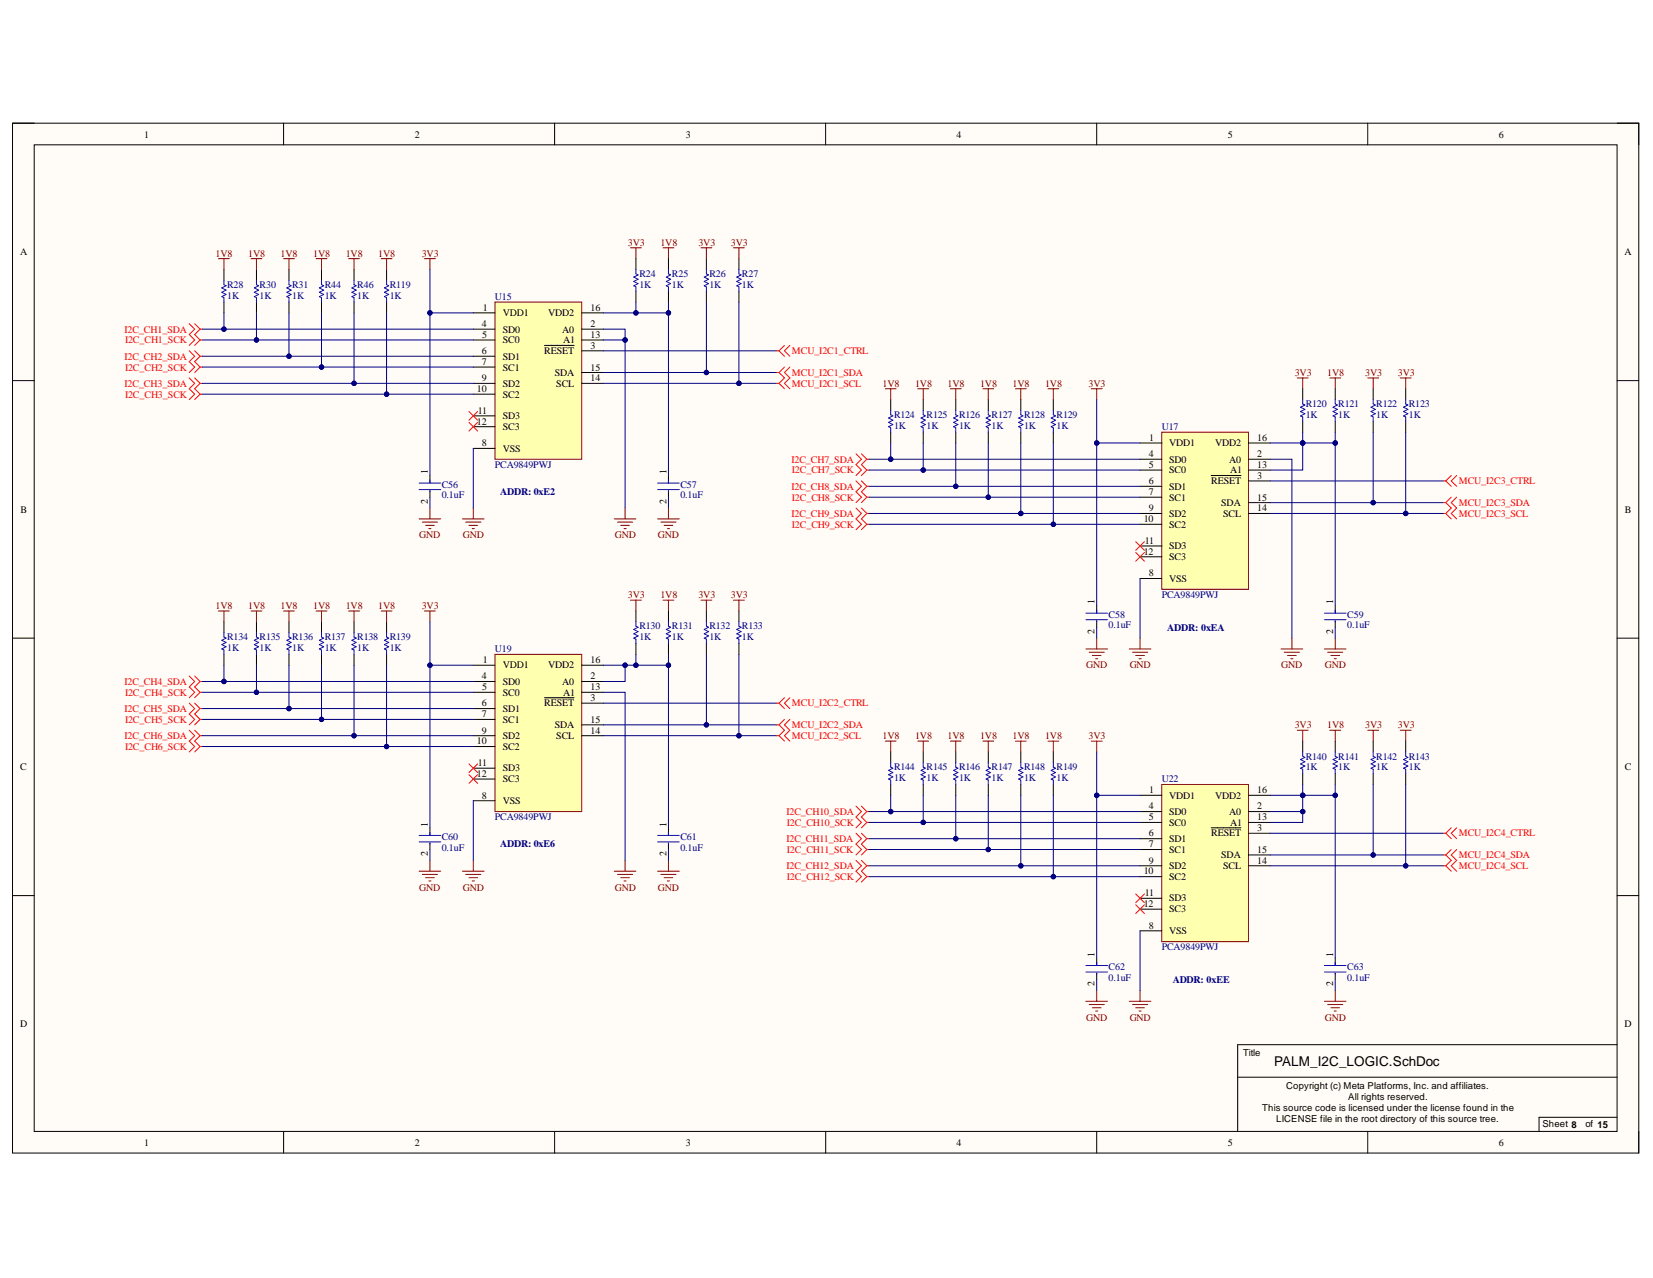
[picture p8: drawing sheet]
<svg xmlns="http://www.w3.org/2000/svg" width="279mm" height="216mm" viewBox="0 0 279 216" stroke-linecap="round" stroke-linejoin="round" font-family="sans-serif">
<defs><g id="words">
<text font-size="2.3" x="215.4" y="180">PALM_I2C_LOGIC.SchDoc</text>
<g font-size="1.7">
<text x="24.4" y="23.2">1</text>
<text x="70.1" y="23.2">2</text>
<text x="115.9" y="23.2">3</text>
<text x="161.7" y="23.2">4</text>
<text x="207.5" y="23.2">5</text>
<text x="253.4" y="23.2">6</text>
<text x="3.4" y="43.1">A</text>
<text x="274.6" y="43.1">A</text>
<text x="81.6" y="52.5">1</text>
<text x="85" y="53.4">VDD1</text>
<text x="92.7" y="53.4">VDD2</text>
<text x="99.8" y="52.5">16</text>
<text x="81.4" y="55.3">4</text>
<text x="81.4" y="59.8">6</text>
<text x="81.5" y="57.1">5</text>
<text x="85" y="56.2">SD0</text>
<text x="85" y="58">SC0</text>
<text x="92" y="59.8">RESET</text>
<text x="95" y="56.2">A0</text>
<text x="95.2" y="58">A1</text>
<text x="99.8" y="55.3">2</text>
<text x="99.8" y="58.9">3</text>
<text x="99.8" y="57.1">13</text>
<text x="81.4" y="61.7">7</text>
<text x="81.4" y="64.4">9</text>
<text x="85" y="60.8">SD1</text>
<text x="85" y="62.6">SC1</text>
<text x="85" y="65.3">SD2</text>
<text x="93.8" y="63.5">SDA</text>
<text x="94" y="65.3">SCL</text>
<text x="99.8" y="62.6">15</text>
<text x="99.8" y="64.4">14</text>
<text x="80.6" y="71.7">12</text>
<text x="80.6" y="66.2">10</text>
<text x="80.8" y="69.9">11</text>
<text x="85" y="70.8">SD3</text>
<text x="85" y="67.2">SC2</text>
<text x="81.4" y="75.4">8</text>
<text x="85" y="76.3">VSS</text>
<text x="85" y="72.7">SC3</text>
<text x="194.2" y="77.2">4</text>
<text x="194.2" y="74.4">1</text>
<text x="197.6" y="75.4">VDD1</text>
<text x="205.4" y="75.4">VDD2</text>
<text x="212.5" y="77.2">2</text>
<text x="212.5" y="74.4">16</text>
<text x="72.3" y="80.1" transform="rotate(-90 72.3 80.1)">1</text>
<text x="112.6" y="80.1" transform="rotate(-90 112.6 80.1)">1</text>
<text x="194.2" y="79.1">5</text>
<text x="194.2" y="81.8">6</text>
<text x="194.2" y="83.7">7</text>
<text x="197.6" y="78.2">SD0</text>
<text x="197.6" y="79.9">SC0</text>
<text x="197.6" y="82.7">SD1</text>
<text x="204.7" y="81.8">RESET</text>
<text x="207.8" y="78.2">A0</text>
<text x="207.9" y="79.9">A1</text>
<text x="212.5" y="80.9">3</text>
<text x="212.5" y="79.1">13</text>
<text x="3.5" y="86.6">B</text>
<text x="72.3" y="85.1" transform="rotate(-90 72.3 85.1)">2</text>
<text x="112.6" y="85.1" transform="rotate(-90 112.6 85.1)">2</text>
<text x="193.3" y="88.2">10</text>
<text x="194.2" y="86.4">9</text>
<text x="197.6" y="84.6">SC1</text>
<text x="197.6" y="89.2">SC2</text>
<text x="197.6" y="87.3">SD2</text>
<text x="206.4" y="85.4">SDA</text>
<text x="206.8" y="87.3">SCL</text>
<text x="212.5" y="84.6">15</text>
<text x="212.5" y="86.4">14</text>
<text x="274.7" y="86.6">B</text>
<text x="193.3" y="93.7">12</text>
<text x="193.5" y="91.9">11</text>
<text x="197.6" y="94.6">SC3</text>
<text x="197.6" y="92.8">SD3</text>
<text x="194.2" y="97.3">8</text>
<text x="197.6" y="98.3">VSS</text>
<text x="185" y="107.1" transform="rotate(-90 185 107.1)">2</text>
<text x="185" y="102.1" transform="rotate(-90 185 102.1)">1</text>
<text x="225.4" y="107.1" transform="rotate(-90 225.4 107.1)">2</text>
<text x="225.4" y="102.1" transform="rotate(-90 225.4 102.1)">1</text>
<text x="81.6" y="112.1">1</text>
<text x="85" y="112.9">VDD1</text>
<text x="92.7" y="112.9">VDD2</text>
<text x="99.8" y="112.1">16</text>
<text x="81.4" y="114.8">4</text>
<text x="81.4" y="119.3">6</text>
<text x="81.5" y="116.6">5</text>
<text x="85" y="115.7">SD0</text>
<text x="85" y="117.5">SC0</text>
<text x="92" y="119.3">RESET</text>
<text x="95" y="115.7">A0</text>
<text x="95.2" y="117.5">A1</text>
<text x="99.8" y="114.8">2</text>
<text x="99.8" y="118.4">3</text>
<text x="99.8" y="116.6">13</text>
<text x="80.6" y="125.7">10</text>
<text x="81.4" y="121.2">7</text>
<text x="81.4" y="124">9</text>
<text x="85" y="120.3">SD1</text>
<text x="85" y="122.1">SC1</text>
<text x="85" y="124.8">SD2</text>
<text x="93.8" y="123">SDA</text>
<text x="94" y="124.8">SCL</text>
<text x="99.8" y="122.1">15</text>
<text x="99.8" y="124">14</text>
<text x="3.4" y="130.1">C</text>
<text x="80.6" y="131.2">12</text>
<text x="80.8" y="129.5">11</text>
<text x="85" y="130.3">SD3</text>
<text x="85" y="126.7">SC2</text>
<text x="274.7" y="130.1">C</text>
<text x="81.4" y="135">8</text>
<text x="85" y="135.8">VSS</text>
<text x="85" y="132.2">SC3</text>
<text x="194.2" y="136.7">4</text>
<text x="194.2" y="134">1</text>
<text x="197.6" y="135">VDD1</text>
<text x="197.6" y="137.7">SD0</text>
<text x="205.4" y="135">VDD2</text>
<text x="207.8" y="137.7">A0</text>
<text x="212.5" y="136.7">2</text>
<text x="212.5" y="134">16</text>
<text x="72.3" y="139.7" transform="rotate(-90 72.3 139.7)">1</text>
<text x="112.6" y="139.7" transform="rotate(-90 112.6 139.7)">1</text>
<text x="194.2" y="138.6">5</text>
<text x="194.2" y="141.3">6</text>
<text x="194.2" y="143.2">7</text>
<text x="197.6" y="139.5">SC0</text>
<text x="197.6" y="142.2">SD1</text>
<text x="204.7" y="141.3">RESET</text>
<text x="207.9" y="139.5">A1</text>
<text x="212.5" y="140.5">3</text>
<text x="212.5" y="138.6">13</text>
<text x="72.3" y="144.7" transform="rotate(-90 72.3 144.7)">2</text>
<text x="112.6" y="144.7" transform="rotate(-90 112.6 144.7)">2</text>
<text x="193.3" y="147.7">10</text>
<text x="194.2" y="145.9">9</text>
<text x="197.6" y="144.1">SC1</text>
<text x="197.6" y="148.6">SC2</text>
<text x="197.6" y="146.8">SD2</text>
<text x="206.4" y="145">SDA</text>
<text x="206.8" y="146.8">SCL</text>
<text x="212.5" y="144.1">15</text>
<text x="212.5" y="145.9">14</text>
<text x="193.3" y="153.2">12</text>
<text x="193.5" y="151.4">11</text>
<text x="197.6" y="154.1">SC3</text>
<text x="197.6" y="152.3">SD3</text>
<text x="185" y="161.7" transform="rotate(-90 185 161.7)">1</text>
<text x="194.2" y="156.9">8</text>
<text x="197.6" y="157.8">VSS</text>
<text x="225.4" y="161.7" transform="rotate(-90 225.4 161.7)">1</text>
<text x="185" y="166.7" transform="rotate(-90 185 166.7)">2</text>
<text x="225.4" y="166.7" transform="rotate(-90 225.4 166.7)">2</text>
<text x="3.4" y="173.6">D</text>
<text x="274.6" y="173.6">D</text>
<text x="24.4" y="193.5">1</text>
<text x="70.1" y="193.5">2</text>
<text x="115.9" y="193.5">3</text>
<text x="161.7" y="193.5">4</text>
<text x="207.5" y="193.5">5</text>
<text x="253.4" y="193.5">6</text>
</g>
<g font-size="1.7" fill="#800000">
<text x="106.1" y="41.5">3V3</text>
<text x="111.6" y="41.5">1V8</text>
<text x="118" y="41.5">3V3</text>
<text x="123.5" y="41.5">3V3</text>
<text x="36.4" y="43.3">1V8</text>
<text x="41.9" y="43.3">1V8</text>
<text x="47.4" y="43.3">1V8</text>
<text x="52.9" y="43.3">1V8</text>
<text x="58.4" y="43.3">1V8</text>
<text x="63.9" y="43.3">1V8</text>
<text x="71.3" y="43.3">3V3</text>
<text x="149.2" y="65.3">1V8</text>
<text x="154.7" y="65.3">1V8</text>
<text x="160.2" y="65.3">1V8</text>
<text x="165.7" y="65.3">1V8</text>
<text x="171.2" y="65.3">1V8</text>
<text x="176.7" y="65.3">1V8</text>
<text x="184" y="65.3">3V3</text>
<text x="218.8" y="63.5">3V3</text>
<text x="224.3" y="63.5">1V8</text>
<text x="230.8" y="63.5">3V3</text>
<text x="236.3" y="63.5">3V3</text>
<text x="70.9" y="90.9">GND</text>
<text x="78.2" y="90.9">GND</text>
<text x="103.9" y="90.9">GND</text>
<text x="111.2" y="90.9">GND</text>
<text x="106.1" y="101.1">3V3</text>
<text x="111.6" y="101.1">1V8</text>
<text x="118" y="101.1">3V3</text>
<text x="123.5" y="101.1">3V3</text>
<text x="36.4" y="102.8">1V8</text>
<text x="41.9" y="102.8">1V8</text>
<text x="47.4" y="102.8">1V8</text>
<text x="52.9" y="102.8">1V8</text>
<text x="58.4" y="102.8">1V8</text>
<text x="63.9" y="102.8">1V8</text>
<text x="71.3" y="102.8">3V3</text>
<text x="183.6" y="112.9">GND</text>
<text x="190.9" y="112.9">GND</text>
<text x="216.6" y="112.9">GND</text>
<text x="223.9" y="112.9">GND</text>
<text x="149.2" y="124.8">1V8</text>
<text x="154.7" y="124.8">1V8</text>
<text x="160.2" y="124.8">1V8</text>
<text x="165.7" y="124.8">1V8</text>
<text x="171.2" y="124.8">1V8</text>
<text x="176.7" y="124.8">1V8</text>
<text x="184" y="124.8">3V3</text>
<text x="218.8" y="123">3V3</text>
<text x="224.3" y="123">1V8</text>
<text x="230.8" y="123">3V3</text>
<text x="236.3" y="123">3V3</text>
<text x="70.9" y="150.5">GND</text>
<text x="78.2" y="150.5">GND</text>
<text x="103.9" y="150.5">GND</text>
<text x="111.2" y="150.5">GND</text>
<text x="183.6" y="172.5">GND</text>
<text x="190.9" y="172.5">GND</text>
<text x="223.9" y="172.5">GND</text>
</g>
<g font-size="1.7" fill="#000080">
<text x="108.1" y="46.8">R24</text>
<text x="113.6" y="46.8">R25</text>
<text x="119.9" y="46.8">R26</text>
<text x="125.4" y="46.8">R27</text>
<text x="38.4" y="48.7">R28</text>
<text x="38.4" y="50.5">1K</text>
<text x="43.9" y="48.7">R30</text>
<text x="43.9" y="50.5">1K</text>
<text x="49.4" y="48.7">R31</text>
<text x="49.4" y="50.5">1K</text>
<text x="54.9" y="48.7">R44</text>
<text x="54.9" y="50.5">1K</text>
<text x="60.4" y="48.7">R46</text>
<text x="60.4" y="50.5">1K</text>
<text x="65.9" y="48.7">R119</text>
<text x="65.9" y="50.5">1K</text>
<text x="83.6" y="50.7">U15</text>
<text x="108.1" y="48.7">1K</text>
<text x="113.6" y="48.7">1K</text>
<text x="119.9" y="48.7">1K</text>
<text x="125.4" y="48.7">1K</text>
<text x="151.1" y="70.6">R124</text>
<text x="156.6" y="70.6">R125</text>
<text x="162.1" y="70.6">R126</text>
<text x="167.6" y="70.6">R127</text>
<text x="173.1" y="70.6">R128</text>
<text x="178.6" y="70.6">R129</text>
<text x="220.7" y="68.8">R120</text>
<text x="220.7" y="70.6">1K</text>
<text x="226.2" y="68.8">R121</text>
<text x="226.2" y="70.6">1K</text>
<text x="232.6" y="68.8">R122</text>
<text x="232.6" y="70.6">1K</text>
<text x="238.1" y="68.8">R123</text>
<text x="238.1" y="70.6">1K</text>
<text x="151.1" y="72.5">1K</text>
<text x="156.6" y="72.5">1K</text>
<text x="162.1" y="72.5">1K</text>
<text x="167.6" y="72.5">1K</text>
<text x="173.1" y="72.5">1K</text>
<text x="178.6" y="72.5">1K</text>
<text x="196.4" y="72.7">U17</text>
<text x="74.7" y="82.4">C56</text>
<text x="83.6" y="79.1">PCA9849PWJ</text>
<text x="84.6" y="83.7">ADDR: 0xE2</text>
<text x="115" y="82.4">C57</text>
<text x="74.7" y="84.2">0.1uF</text>
<text x="115" y="84.2">0.1uF</text>
<text x="196.4" y="101.1">PCA9849PWJ</text>
<text x="108.1" y="106.3">R130</text>
<text x="113.6" y="106.3">R131</text>
<text x="119.9" y="106.3">R132</text>
<text x="125.4" y="106.3">R133</text>
<text x="187.4" y="104.4">C58</text>
<text x="187.4" y="106.1">0.1uF</text>
<text x="197.3" y="106.6">ADDR: 0xEA</text>
<text x="227.7" y="104.4">C59</text>
<text x="227.7" y="106.1">0.1uF</text>
<text x="38.4" y="108.2">R134</text>
<text x="38.4" y="110">1K</text>
<text x="43.9" y="108.2">R135</text>
<text x="43.9" y="110">1K</text>
<text x="49.4" y="108.2">R136</text>
<text x="49.4" y="110">1K</text>
<text x="54.9" y="108.2">R137</text>
<text x="54.9" y="110">1K</text>
<text x="60.4" y="108.2">R138</text>
<text x="60.4" y="110">1K</text>
<text x="65.9" y="108.2">R139</text>
<text x="65.9" y="110">1K</text>
<text x="83.6" y="110.2">U19</text>
<text x="108.1" y="108.2">1K</text>
<text x="113.6" y="108.2">1K</text>
<text x="119.9" y="108.2">1K</text>
<text x="125.4" y="108.2">1K</text>
<text x="151.1" y="130.1">R144</text>
<text x="151.1" y="132">1K</text>
<text x="156.6" y="130.1">R145</text>
<text x="156.6" y="132">1K</text>
<text x="162.1" y="130.1">R146</text>
<text x="162.1" y="132">1K</text>
<text x="167.6" y="130.1">R147</text>
<text x="167.6" y="132">1K</text>
<text x="173.1" y="130.1">R148</text>
<text x="173.1" y="132">1K</text>
<text x="178.6" y="130.1">R149</text>
<text x="178.6" y="132">1K</text>
<text x="220.7" y="128.4">R140</text>
<text x="220.7" y="130.1">1K</text>
<text x="226.2" y="128.4">R141</text>
<text x="226.2" y="130.1">1K</text>
<text x="232.6" y="128.4">R142</text>
<text x="232.6" y="130.1">1K</text>
<text x="238.1" y="128.4">R143</text>
<text x="238.1" y="130.1">1K</text>
<text x="196.4" y="132.2">U22</text>
<text x="74.7" y="141.9">C60</text>
<text x="74.7" y="143.7">0.1uF</text>
<text x="83.6" y="138.6">PCA9849PWJ</text>
<text x="84.6" y="143.2">ADDR: 0xE6</text>
<text x="115" y="141.9">C61</text>
<text x="115" y="143.7">0.1uF</text>
<text x="196.4" y="160.6">PCA9849PWJ</text>
<text x="187.4" y="163.9">C62</text>
<text x="187.4" y="165.7">0.1uF</text>
<text x="198.2" y="166.1">ADDR: 0xEE</text>
<text x="227.7" y="163.9">C63</text>
<text x="227.7" y="165.7">0.1uF</text>
</g>
<g font-size="1.7" fill="#f00">
<text x="21.1" y="56.2">I2C_CH1_SDA</text>
<text x="21.1" y="58">I2C_CH1_SCK</text>
<text x="133.9" y="59.8">MCU_I2C1_CTRL</text>
<text x="21.1" y="60.8">I2C_CH2_SDA</text>
<text x="21.1" y="65.3">I2C_CH3_SDA</text>
<text x="21.1" y="62.6">I2C_CH2_SCK</text>
<text x="133.9" y="65.3">MCU_I2C1_SCL</text>
<text x="133.9" y="63.5">MCU_I2C1_SDA</text>
<text x="21.1" y="67.2">I2C_CH3_SCK</text>
<text x="133.8" y="78.2">I2C_CH7_SDA</text>
<text x="133.8" y="82.7">I2C_CH8_SDA</text>
<text x="133.9" y="79.9">I2C_CH7_SCK</text>
<text x="246.6" y="81.8">MCU_I2C3_CTRL</text>
<text x="133.8" y="87.3">I2C_CH9_SDA</text>
<text x="133.9" y="84.6">I2C_CH8_SCK</text>
<text x="133.9" y="89.2">I2C_CH9_SCK</text>
<text x="246.6" y="87.3">MCU_I2C3_SCL</text>
<text x="246.6" y="85.4">MCU_I2C3_SDA</text>
<text x="21.1" y="115.7">I2C_CH4_SDA</text>
<text x="21.1" y="117.5">I2C_CH4_SCK</text>
<text x="133.9" y="119.3">MCU_I2C2_CTRL</text>
<text x="21.1" y="120.3">I2C_CH5_SDA</text>
<text x="21.1" y="124.8">I2C_CH6_SDA</text>
<text x="21.1" y="122.1">I2C_CH5_SCK</text>
<text x="133.9" y="124.8">MCU_I2C2_SCL</text>
<text x="133.9" y="123">MCU_I2C2_SDA</text>
<text x="21.1" y="126.7">I2C_CH6_SCK</text>
<text x="132.9" y="137.7">I2C_CH10_SDA</text>
<text x="132.9" y="142.2">I2C_CH11_SDA</text>
<text x="133" y="139.5">I2C_CH10_SCK</text>
<text x="246.6" y="141.3">MCU_I2C4_CTRL</text>
<text x="132.9" y="146.8">I2C_CH12_SDA</text>
<text x="133" y="144.1">I2C_CH11_SCK</text>
<text x="133" y="148.6">I2C_CH12_SCK</text>
<text x="246.6" y="146.8">MCU_I2C4_SCL</text>
<text x="246.6" y="145">MCU_I2C4_SDA</text>
</g>
<g font-size="1.6">
<text x="210.1" y="178.3">Title</text>
<text x="217.4" y="184">Copyright (c) Meta Platforms, Inc. and affiliates.</text>
<text x="227.9" y="185.8">All rights reserved.</text>
<text x="213.4" y="187.7">This source code is licensed under the license found in the</text>
<text x="215.7" y="189.5">LICENSE file in the root directory of this source tree.</text>
<text x="260.7" y="190.4">Sheet 8</text>
<text x="268" y="190.4">of 15</text>
</g>
</g></defs>
<path d="M2.1 20.8h274.9v174h-274.9z" fill-rule="evenodd" fill="#fffcf8"/>
<path d="M2.1 20.8h274.9v174h-274.9z" fill="none" stroke="#000" stroke-width=".17"/>
<path d="M5.8 24.5h267.5v166.6h-267.5z" fill-rule="evenodd" fill="#fffcf8"/>
<g fill="none" stroke="#000" stroke-width=".17">
<path d="M2.1 20.8h3.7M5.8 24.5h267.5v166.6h-267.5zM47.9 20.8v3.7M93.7 20.8v3.7M139.6 20.8v3.7M185.4 20.8v3.7M231.2 20.8v3.7M273.3 20.8h3.7v3.7M2.1 64.3h3.7M273.3 64.3h3.7M2.1 107.8h3.7M273.3 107.8h3.7"/>
<path d="M2.1 151.3h3.7M273.3 151.3h3.7M47.9 191.1v3.7M93.7 191.1v3.7M139.6 191.1v3.7M185.4 191.1v3.7M231.2 191.1v3.7M277 191.1v3.7"/>
</g>
<path d="M83.7 51h14.6v26.6h-14.6z" fill-rule="evenodd" fill="#ffffb0"/>
<g fill="none" stroke="#800000" stroke-width=".17">
<path d="M36.9 43.7h1.9M37.9 43.7v1.8M42.4 43.7h1.9M43.3 43.7v1.8M47.9 43.7h1.9M48.8 43.7v1.8M53.4 43.7h1.9M54.3 43.7v1.8M58.9 43.7h1.9M59.8 43.7v1.8M64.4 43.7h1.9M65.3 43.7v1.8"/>
<path d="M71.8 43.7h1.8M72.7 43.7v1.8M83.7 51h14.6v26.6h-14.6zM106.6 41.9h1.8M107.5 41.9v1.8M112.1 41.9h1.8M113 41.9v1.8M118.5 41.9h1.8M119.4 41.9v1.8M124 41.9h1.8M124.9 41.9v1.8M70.8 87.7h3.7"/>
<path d="M71.4 88.2h2.6M71.9 88.8h1.5M72.5 89.3h.4M72.7 85.8v1.9M78.2 87.7h3.6M78.7 88.2h2.6M79.3 88.8h1.4M79.8 89.3h.4M80 85.8v1.9M111.2 87.7h3.6M111.7 88.2h2.6M112.3 88.8h1.4"/>
<path d="M112.8 89.3h.4M113 85.8v1.9"/>
</g>
<g fill="none" stroke="#000" stroke-width=".17">
<path d="M37.9 45.5v1.9M37.9 51v1.9M43.3 45.5v1.9M43.3 51v1.9M48.8 45.5v1.9M48.8 51v1.9M54.3 45.5v1.9M54.3 51v1.9M59.8 45.5v1.9M59.8 51v1.9M65.3 45.5v1.9M65.3 51v1.9"/>
<path d="M80 52.9h3.7M80 55.6h3.7M80 57.4h3.7M92 58.4h5M98.3 52.9h3.7M98.3 55.6h3.7M98.3 59.3h3.7M98.3 57.4h3.7M107.5 43.7v1.8M107.5 49.2v1.8M113 43.7v1.8M113 49.2v1.8"/>
<path d="M119.4 43.7v1.8M119.4 49.2v1.8M124.9 43.7v1.8M124.9 49.2v1.8M80 60.2h3.7M80 62h3.7M80 75.8h3.7M80 64.8h3.7M80 72.1h3.7M80 70.3h3.7M80 66.6h3.7M98.3 62.9h3.7"/>
<path d="M98.3 64.8h3.7M72.7 80.3v1.3M72.7 82.9v1.1M113 80.3v1.3M113 82.9v1.1"/>
</g>
<g fill="none" stroke="#f00" stroke-width=".17">
<path d="M32 54.7l.9 .9-.9 .9 .9 .9-.9 1M32 59.3l.9 .9-.9 .9 .9 .9-.9 .9M32.9 54.7l.9 .9M32.9 59.3l.9 .9M33.8 55.6l-.9 .9 .9 .9M33.8 55.6h.4M33.8 57.4l-.9 1M33.8 57.4h.4M32 63.8l.9 1-.9 .9 .9 .9-.9 .9M32.9 63.8l.9 1M33.8 60.2l-.9 .9 .9 .9M33.8 60.2h.4"/>
<path d="M33.8 62l-.9 .9M33.8 62h.4M33.8 64.8l-.9 .9 .9 .9M33.8 64.8h.4M33.8 66.6l-.9 .9M33.8 66.6h.4M144.7 76.7l.9 .9-.9 .9 .9 .9-.9 .9M145.6 76.7l.9 .9M146.5 79.4l-.9 .9M146.5 77.6l-.9 .9 .9 .9M146.5 79.4h.4M146.5 77.6h.4"/>
<path d="M144.7 81.2l.9 1-.9 .9 .9 .9-.9 .9M144.7 85.8l.9 .9-.9 1 .9 .9-.9 .9M145.6 81.2l.9 1M145.6 85.8l.9 .9M146.5 84l-.9 .9M146.5 82.2l-.9 .9 .9 .9M146.5 84h.4M146.5 82.2h.4M146.5 88.6l-.9 .9M146.5 86.7l-.9 1 .9 .9M146.5 88.6h.4M146.5 86.7h.4"/>
<path d="M32 114.2l.9 .9-.9 .9 .9 1-.9 .9M32 118.8l.9 .9-.9 .9 .9 .9-.9 1M32.9 114.2l.9 .9M32.9 118.8l.9 .9M33.8 115.1l-.9 .9 .9 1M33.8 115.1h.4M33.8 117l-.9 .9M33.8 117h.4M33.8 119.7l-.9 .9 .9 .9M33.8 119.7h.4M32 123.4l.9 .9-.9 .9 .9 .9-.9 .9M32.9 123.4l.9 .9"/>
<path d="M33.8 121.5l-.9 1M33.8 121.5h.4M33.8 126.1l-.9 .9M33.8 124.3l-.9 .9 .9 .9M33.8 126.1h.4M33.8 124.3h.4M144.7 136.2l.9 .9-.9 .9 .9 .9-.9 .9M145.6 136.2l.9 .9M146.5 138.9l-.9 .9M146.5 137.1l-.9 .9 .9 .9M146.5 138.9h.4M146.5 137.1h.4"/>
<path d="M144.7 140.8l.9 .9-.9 .9 .9 .9-.9 .9M144.7 145.3l.9 1-.9 .9 .9 .9-.9 .9M145.6 140.8l.9 .9M145.6 145.3l.9 1M146.5 143.5l-.9 .9M146.5 141.7l-.9 .9 .9 .9M146.5 143.5h.4M146.5 141.7h.4M146.5 148.1l-.9 .9M146.5 146.3l-.9 .9 .9 .9M146.5 148.1h.4M146.5 146.3h.4"/>
</g>
<g fill="none" stroke="#00f" stroke-width=".17">
<path d="M37.9 47.4v.7l.3 .2-.7 .3 .7 .4-.7 .4 .7 .3-.7 .4 .4 .2v.7M43.3 47.4v.7l.4 .2-.7 .3 .7 .4-.7 .4 .7 .3-.7 .4 .3 .2v.7M48.8 47.4v.7l.4 .2-.7 .3 .7 .4-.7 .4 .7 .3-.7 .4 .3 .2v.7M54.3 47.4v.7l.4 .2-.7 .3 .7 .4-.7 .4 .7 .3-.7 .4 .3 .2v.7M59.8 47.4v.7l.4 .2-.7 .3 .7 .4-.7 .4 .7 .3-.7 .4 .3 .2v.7M65.3 47.4v.7l.4 .2-.7 .3 .7 .4-.7 .4 .7 .3-.7 .4 .3 .2v.7M107.5 45.5v.8l.4 .1-.8 .4 .8 .4-.8 .3 .8 .4-.8 .4 .4 .2v.7M113 45.5v.8l.4 .1-.8 .4 .8 .4-.8 .3 .8 .4-.8 .4 .4 .2v.7M119.4 45.5v.8l.4 .1-.8 .4 .8 .4-.8 .3 .8 .4-.8 .4 .4 .2v.7M124.9 45.5v.8l.4 .1-.8 .4 .8 .4-.8 .3 .8 .4-.8 .4 .4 .2v.7M70.8 81.6h3.7M70.8 82.7h3.7"/>
<path d="M72.7 81.1v.5M72.7 82.9v.2M111.2 81.6h3.6M111.2 82.7h3.6M113 81.1v.5M113 82.9v.2"/>
</g>
<path d="M83.7 110.5h14.6v26.6h-14.6z" fill-rule="evenodd" fill="#ffffb0"/>
<g fill="none" stroke="#800000" stroke-width=".17">
<path d="M36.9 103.2h1.9M37.9 103.2v1.9M42.4 103.2h1.9M43.3 103.2v1.9M47.9 103.2h1.9M48.8 103.2v1.9M53.4 103.2h1.9M54.3 103.2v1.9M58.9 103.2h1.9M59.8 103.2v1.9M64.4 103.2h1.9M65.3 103.2v1.9"/>
<path d="M71.8 103.2h1.8M72.7 103.2v1.9M83.7 110.5h14.6v26.6h-14.6zM106.6 101.4h1.8M107.5 101.4v1.8M112.1 101.4h1.8M113 101.4v1.8M118.5 101.4h1.8M119.4 101.4v1.8M124 101.4h1.8M124.9 101.4v1.8M70.8 147.2h3.7"/>
<path d="M71.4 147.7h2.6M71.9 148.3h1.5M72.5 148.8h.4M72.7 145.3v1.9M78.2 147.2h3.6M78.7 147.7h2.6M79.3 148.3h1.4M79.8 148.8h.4M80 145.3v1.9M111.2 147.2h3.6M111.7 147.7h2.6M112.3 148.3h1.4"/>
<path d="M112.8 148.8h.4M113 145.3v1.9"/>
</g>
<g fill="none" stroke="#000" stroke-width=".17">
<path d="M37.9 105.1v1.8M37.9 110.5v1.9M43.3 105.1v1.8M43.3 110.5v1.9M48.8 105.1v1.8M48.8 110.5v1.9M54.3 105.1v1.8M54.3 110.5v1.9M59.8 105.1v1.8M59.8 110.5v1.9M65.3 105.1v1.8M65.3 110.5v1.9"/>
<path d="M80 112.4h3.7M80 115.1h3.7M80 117h3.7M80 119.7h3.7M92 117.9h5M98.3 112.4h3.7M98.3 115.1h3.7M98.3 118.8h3.7M98.3 117h3.7M107.5 103.2v1.9M107.5 108.7v1.8M113 103.2v1.9"/>
<path d="M113 108.7v1.8M119.4 103.2v1.9M119.4 108.7v1.8M124.9 103.2v1.9M124.9 108.7v1.8M72.7 139.8v1.3M80 121.5h3.7M80 135.3h3.7M80 124.3h3.7M80 131.6h3.7M80 129.8h3.7M80 126.1h3.7"/>
<path d="M98.3 122.5h3.7M98.3 124.3h3.7M113 139.8v1.3M72.7 142.4v1.1M113 142.4v1.1"/>
</g>
<g fill="none" stroke="#00f" stroke-width=".17">
<path d="M37.9 106.9v.7l.3 .2-.7 .4 .7 .3-.7 .4 .7 .4-.7 .3 .4 .2v.7M43.3 106.9v.7l.4 .2-.7 .4 .7 .3-.7 .4 .7 .4-.7 .3 .3 .2v.7M48.8 106.9v.7l.4 .2-.7 .4 .7 .3-.7 .4 .7 .4-.7 .3 .3 .2v.7M54.3 106.9v.7l.4 .2-.7 .4 .7 .3-.7 .4 .7 .4-.7 .3 .3 .2v.7M59.8 106.9v.7l.4 .2-.7 .4 .7 .3-.7 .4 .7 .4-.7 .3 .3 .2v.7M65.3 106.9v.7l.4 .2-.7 .4 .7 .3-.7 .4 .7 .4-.7 .3 .3 .2v.7M107.5 105.1v.7l.4 .2-.8 .3 .8 .4-.8 .4 .8 .3-.8 .4 .4 .2v.7M113 105.1v.7l.4 .2-.8 .3 .8 .4-.8 .4 .8 .3-.8 .4 .4 .2v.7M119.4 105.1v.7l.4 .2-.8 .3 .8 .4-.8 .4 .8 .3-.8 .4 .4 .2v.7M124.9 105.1v.7l.4 .2-.8 .3 .8 .4-.8 .4 .8 .3-.8 .4 .4 .2v.7M70.8 141.1h3.7M70.8 142.2h3.7"/>
<path d="M72.7 140.6v.5M72.7 142.4v.2M111.2 141.1h3.6M111.2 142.2h3.6M113 140.6v.5M113 142.4v.2"/>
</g>
<path d="M196.4 73h14.6v26.6h-14.6z" fill-rule="evenodd" fill="#ffffb0"/>
<g fill="none" stroke="#800000" stroke-width=".17">
<path d="M149.6 65.7h1.9M150.6 65.7v1.8M155.1 65.7h1.9M156.1 65.7v1.8M160.6 65.7h1.9M161.5 65.7v1.8M166.1 65.7h1.9M167 65.7v1.8M171.6 65.7h1.9M172.5 65.7v1.8M177.1 65.7h1.9M178 65.7v1.8"/>
<path d="M184.5 65.7h1.8M185.4 65.7v1.8M196.4 73h14.6v26.6h-14.6zM219.3 63.8h1.8M220.2 63.8v1.9M224.8 63.8h1.8M225.7 63.8v1.9M231.2 63.8h1.8M232.1 63.8v1.9M236.7 63.8h1.8M237.6 63.8v1.9M183.5 109.6h3.7"/>
<path d="M184.1 110.2h2.6M184.6 110.7h1.5M185.2 111.3h.4M185.4 107.8v1.8M190.9 109.6h3.6M191.4 110.2h2.6M192 110.7h1.4M192.5 111.3h.4M192.7 107.8v1.8M223.9 109.6h3.6M224.4 110.2h2.6M225 110.7h1.4"/>
<path d="M225.5 111.3h.4M225.7 107.8v1.8"/>
</g>
<g fill="none" stroke="#000" stroke-width=".17">
<path d="M150.6 67.5v1.8M150.6 73v1.8M156.1 67.5v1.8M156.1 73v1.8M161.5 67.5v1.8M161.5 73v1.8M167 67.5v1.8M167 73v1.8M172.5 67.5v1.8M172.5 73v1.8M178 67.5v1.8M178 73v1.8"/>
<path d="M192.7 74.8h3.7M192.7 77.6h3.7M192.7 79.4h3.7M211 74.8h3.7M211 77.6h3.7M211 79.4h3.7M220.2 65.7v1.8M220.2 71.2v1.8M225.7 65.7v1.8M225.7 71.2v1.8M232.1 65.7v1.8M232.1 71.2v1.8"/>
<path d="M237.6 65.7v1.8M237.6 71.2v1.8M192.7 82.2h3.7M192.7 84h3.7M192.7 97.7h3.7M192.7 86.7h3.7M192.7 94.1h3.7M192.7 92.2h3.7M192.7 88.6h3.7M204.7 80.3h5M211 81.2h3.7M211 84.9h3.7"/>
<path d="M211 86.7h3.7M185.4 102.3v1.3M185.4 104.9v1.1M225.7 102.3v1.3M225.7 104.9v1.1"/>
</g>
<g fill="none" stroke="#00f" stroke-width=".17">
<path d="M150.6 69.3v.8l.3 .2-.7 .3 .7 .4-.7 .4 .7 .3-.7 .4 .4 .2v.7M156.1 69.3v.8l.3 .2-.7 .3 .7 .4-.7 .4 .7 .3-.7 .4 .4 .2v.7M161.5 69.3v.8l.4 .2-.7 .3 .7 .4-.7 .4 .7 .3-.7 .4 .3 .2v.7M167 69.3v.8l.4 .2-.7 .3 .7 .4-.7 .4 .7 .3-.7 .4 .3 .2v.7M172.5 69.3v.8l.4 .2-.7 .3 .7 .4-.7 .4 .7 .3-.7 .4 .3 .2v.7M178 69.3v.8l.4 .2-.7 .3 .7 .4-.7 .4 .7 .3-.7 .4 .3 .2v.7M220.2 67.5v.7l.4 .2-.8 .4 .8 .4-.8 .3 .8 .4-.8 .4 .4 .1v.8M225.7 67.5v.7l.4 .2-.8 .4 .8 .4-.8 .3 .8 .4-.8 .4 .4 .1v.8M232.1 67.5v.7l.4 .2-.8 .4 .8 .4-.8 .3 .8 .4-.8 .4 .4 .1v.8M237.6 67.5v.7l.4 .2-.8 .4 .8 .4-.8 .3 .8 .4-.8 .4 .4 .1v.8M183.5 103.6h3.7M183.5 104.7h3.7"/>
<path d="M185.4 103v.6M185.4 104.9v.2M223.9 103.6h3.6M223.9 104.7h3.6M225.7 103v.6M225.7 104.9v.2"/>
</g>
<path d="M196.4 132.5h14.6v26.6h-14.6z" fill-rule="evenodd" fill="#ffffb0"/>
<g fill="none" stroke="#800000" stroke-width=".17">
<path d="M149.6 125.2h1.9M150.6 125.2v1.8M155.1 125.2h1.9M156.1 125.2v1.8M160.6 125.2h1.9M161.5 125.2v1.8M166.1 125.2h1.9M167 125.2v1.8M171.6 125.2h1.9M172.5 125.2v1.8M177.1 125.2h1.9M178 125.2v1.8"/>
<path d="M184.5 125.2h1.8M185.4 125.2v1.8M196.4 132.5h14.6v26.6h-14.6zM219.3 123.4h1.8M220.2 123.4v1.8M224.8 123.4h1.8M225.7 123.4v1.8M231.2 123.4h1.8M232.1 123.4v1.8M236.7 123.4h1.8M237.6 123.4v1.8M183.5 169.2h3.7"/>
<path d="M184.1 169.7h2.6M184.6 170.3h1.5M185.2 170.8h.4M185.4 167.3v1.9M190.9 169.2h3.6M191.4 169.7h2.6M192 170.3h1.4M192.5 170.8h.4M192.7 167.3v1.9M223.9 169.2h3.6M224.4 169.7h2.6M225 170.3h1.4"/>
<path d="M225.5 170.8h.4M225.7 167.3v1.9"/>
</g>
<g fill="none" stroke="#000" stroke-width=".17">
<path d="M150.6 127v1.9M150.6 132.5v1.9M156.1 127v1.9M156.1 132.5v1.9M161.5 127v1.9M161.5 132.5v1.9M167 127v1.9M167 132.5v1.9M172.5 127v1.9M172.5 132.5v1.9M178 127v1.9M178 132.5v1.9"/>
<path d="M192.7 134.4h3.7M192.7 137.1h3.7M192.7 138.9h3.7M204.7 139.8h5M211 134.4h3.7M211 137.1h3.7M211 138.9h3.7M220.2 125.2v1.8M220.2 130.7v1.8M225.7 125.2v1.8M225.7 130.7v1.8M232.1 125.2v1.8"/>
<path d="M232.1 130.7v1.8M237.6 125.2v1.8M237.6 130.7v1.8M192.7 141.7h3.7M192.7 143.5h3.7M192.7 157.2h3.7M192.7 146.3h3.7M192.7 153.6h3.7M192.7 151.8h3.7M192.7 148.1h3.7M211 140.8h3.7M211 144.4h3.7"/>
<path d="M211 146.3h3.7M185.4 161.8v1.3M185.4 164.4v1.1M225.7 161.8v1.3M225.7 164.4v1.1"/>
</g>
<g fill="none" stroke="#00f" stroke-width=".17">
<path d="M150.6 128.9v.7l.3 .2-.7 .3 .7 .4-.7 .4 .7 .3-.7 .4 .4 .2v.7M156.1 128.9v.7l.3 .2-.7 .3 .7 .4-.7 .4 .7 .3-.7 .4 .4 .2v.7M161.5 128.9v.7l.4 .2-.7 .3 .7 .4-.7 .4 .7 .3-.7 .4 .3 .2v.7M167 128.9v.7l.4 .2-.7 .3 .7 .4-.7 .4 .7 .3-.7 .4 .3 .2v.7M172.5 128.9v.7l.4 .2-.7 .4 .7 .3-.7 .4 .7 .3-.7 .4 .3 .2v.7M178 128.9v.7l.4 .2-.7 .4 .7 .3-.7 .4 .7 .3-.7 .4 .3 .2v.7M220.2 127v.8l.4 .2-.8 .3 .8 .4-.8 .4 .8 .3-.8 .4 .4 .2v.7M225.7 127v.8l.4 .2-.8 .3 .8 .4-.8 .4 .8 .3-.8 .4 .4 .2v.7M232.1 127v.8l.4 .2-.8 .3 .8 .4-.8 .4 .8 .3-.8 .4 .4 .2v.7M237.6 127v.8l.4 .2-.8 .3 .8 .4-.8 .4 .8 .3-.8 .4 .4 .2v.7M183.5 163.1h3.7M183.5 164.2h3.7"/>
<path d="M185.4 162.6v.5M185.4 164.4v.2M223.9 163.1h3.6M223.9 164.2h3.6M225.7 162.6v.5M225.7 164.4v.2"/>
</g>
<path d="M72.7 45.5v7.4h7.3" fill="none" stroke="#000080" stroke-width=".17"/>
<circle cx="72.7" cy="52.9" r=".37" fill="#000080"/>
<g fill="none" stroke="#000080" stroke-width=".17">
<path d="M72.7 52.9v27.4"/>
<circle cx="72.7" cy="52.9" r=".37"/>
</g>
<circle cx="72.7" cy="52.9" r=".37" fill="#000080"/>
<g fill="none" stroke="#000080" stroke-width=".17">
<path d="M113 51v1.9h-11M80 75.8v10M72.7 84v1.8"/>
<circle cx="72.7" cy="52.9" r=".37"/>
</g>
<circle cx="107.5" cy="52.9" r=".37" fill="#000080"/>
<circle cx="107.5" cy="52.9" r=".37" fill="none" stroke="#000080" stroke-width=".17"/>
<circle cx="113" cy="52.9" r=".37" fill="#000080"/>
<g fill="none" stroke="#000080" stroke-width=".17">
<path d="M107.5 51v1.9"/>
<circle cx="113" cy="52.9" r=".37"/>
</g>
<circle cx="107.5" cy="52.9" r=".37" fill="#000080"/>
<g fill="none" stroke="#000080" stroke-width=".17">
<path d="M113 52.9v27.4"/>
<circle cx="107.5" cy="52.9" r=".37"/>
</g>
<circle cx="113" cy="52.9" r=".37" fill="#000080"/>
<g fill="none" stroke="#000080" stroke-width=".17">
<path d="M34.2 55.6h45.8M102 59.3h29.3M113 84v1.8"/>
<circle cx="113" cy="52.9" r=".37"/>
</g>
<circle cx="37.8" cy="55.6" r=".37" fill="#000080"/>
<g fill="none" stroke="#000080" stroke-width=".17">
<path d="M34.2 57.4h45.8"/>
<circle cx="37.8" cy="55.6" r=".37"/>
</g>
<circle cx="43.4" cy="57.4" r=".37" fill="#000080"/>
<g fill="none" stroke="#000080" stroke-width=".17">
<path d="M34.2 60.2h45.8"/>
<circle cx="43.4" cy="57.4" r=".37"/>
</g>
<circle cx="48.8" cy="60.2" r=".37" fill="#000080"/>
<g fill="none" stroke="#000080" stroke-width=".17">
<path d="M34.2 62h45.8"/>
<circle cx="48.8" cy="60.2" r=".37"/>
</g>
<circle cx="54.3" cy="62" r=".37" fill="#000080"/>
<g fill="none" stroke="#000080" stroke-width=".17">
<path d="M34.2 64.8h45.8"/>
<circle cx="54.3" cy="62" r=".37"/>
</g>
<circle cx="59.8" cy="64.8" r=".37" fill="#000080"/>
<g fill="none" stroke="#000080" stroke-width=".17">
<path d="M34.2 66.6h45.8"/>
<circle cx="59.8" cy="64.8" r=".37"/>
</g>
<circle cx="65.3" cy="66.6" r=".37" fill="#000080"/>
<g fill="none" stroke="#000080" stroke-width=".17">
<path d="M37.9 52.9v2.7"/>
<circle cx="65.3" cy="66.6" r=".37"/>
</g>
<circle cx="37.8" cy="55.6" r=".37" fill="#000080"/>
<g fill="none" stroke="#000080" stroke-width=".17">
<path d="M43.3 52.9v4.5"/>
<circle cx="37.8" cy="55.6" r=".37"/>
</g>
<circle cx="43.4" cy="57.4" r=".37" fill="#000080"/>
<g fill="none" stroke="#000080" stroke-width=".17">
<path d="M48.8 52.9v7.3"/>
<circle cx="43.4" cy="57.4" r=".37"/>
</g>
<circle cx="48.8" cy="60.2" r=".37" fill="#000080"/>
<g fill="none" stroke="#000080" stroke-width=".17">
<path d="M54.3 52.9v9.1"/>
<circle cx="48.8" cy="60.2" r=".37"/>
</g>
<circle cx="54.3" cy="62" r=".37" fill="#000080"/>
<g fill="none" stroke="#000080" stroke-width=".17">
<path d="M59.8 52.9v11.9"/>
<circle cx="54.3" cy="62" r=".37"/>
</g>
<circle cx="59.8" cy="64.8" r=".37" fill="#000080"/>
<g fill="none" stroke="#000080" stroke-width=".17">
<path d="M65.3 52.9v13.7"/>
<circle cx="59.8" cy="64.8" r=".37"/>
</g>
<circle cx="65.3" cy="66.6" r=".37" fill="#000080"/>
<g fill="none" stroke="#000080" stroke-width=".17">
<path d="M119.4 51v11.9"/>
<circle cx="65.3" cy="66.6" r=".37"/>
</g>
<circle cx="119.4" cy="62.9" r=".37" fill="#000080"/>
<g fill="none" stroke="#000080" stroke-width=".17">
<path d="M102 64.8h29.3"/>
<circle cx="119.4" cy="62.9" r=".37"/>
</g>
<circle cx="124.9" cy="64.8" r=".37" fill="#000080"/>
<g fill="none" stroke="#000080" stroke-width=".17">
<path d="M102 62.9h29.3"/>
<circle cx="124.9" cy="64.8" r=".37"/>
</g>
<circle cx="119.4" cy="62.9" r=".37" fill="#000080"/>
<g fill="none" stroke="#000080" stroke-width=".17">
<path d="M124.9 51v13.8"/>
<circle cx="119.4" cy="62.9" r=".37"/>
</g>
<circle cx="124.9" cy="64.8" r=".37" fill="#000080"/>
<g fill="none" stroke="#000080" stroke-width=".17">
<path d="M72.7 105.1v7.3h7.3"/>
<circle cx="124.9" cy="64.8" r=".37"/>
</g>
<circle cx="72.7" cy="112.4" r=".37" fill="#000080"/>
<g fill="none" stroke="#000080" stroke-width=".17">
<path d="M72.7 112.4v27.4"/>
<circle cx="72.7" cy="112.4" r=".37"/>
</g>
<circle cx="72.7" cy="112.4" r=".37" fill="#000080"/>
<g fill="none" stroke="#000080" stroke-width=".17">
<path d="M113 110.5v1.9h-11M80 135.3v10M72.7 143.5v1.8"/>
<circle cx="72.7" cy="112.4" r=".37"/>
</g>
<circle cx="105.7" cy="112.4" r=".37" fill="#000080"/>
<circle cx="105.7" cy="112.4" r=".37" fill="none" stroke="#000080" stroke-width=".17"/>
<circle cx="107.5" cy="112.4" r=".37" fill="#000080"/>
<circle cx="107.5" cy="112.4" r=".37" fill="none" stroke="#000080" stroke-width=".17"/>
<circle cx="113" cy="112.4" r=".37" fill="#000080"/>
<g fill="none" stroke="#000080" stroke-width=".17">
<path d="M107.5 110.5v1.9"/>
<circle cx="113" cy="112.4" r=".37"/>
</g>
<circle cx="107.5" cy="112.4" r=".37" fill="#000080"/>
<g fill="none" stroke="#000080" stroke-width=".17">
<path d="M113 112.4v27.4"/>
<circle cx="107.5" cy="112.4" r=".37"/>
</g>
<circle cx="113" cy="112.4" r=".37" fill="#000080"/>
<g fill="none" stroke="#000080" stroke-width=".17">
<path d="M34.2 115.1h45.8M102 118.8h29.3M113 143.5v1.8"/>
<circle cx="113" cy="112.4" r=".37"/>
</g>
<circle cx="37.9" cy="115.1" r=".37" fill="#000080"/>
<g fill="none" stroke="#000080" stroke-width=".17">
<path d="M34.2 117h45.8"/>
<circle cx="37.9" cy="115.1" r=".37"/>
</g>
<circle cx="43.4" cy="117" r=".37" fill="#000080"/>
<g fill="none" stroke="#000080" stroke-width=".17">
<path d="M34.2 119.7h45.8"/>
<circle cx="43.4" cy="117" r=".37"/>
</g>
<circle cx="48.8" cy="119.7" r=".37" fill="#000080"/>
<g fill="none" stroke="#000080" stroke-width=".17">
<path d="M34.2 121.5h45.8"/>
<circle cx="48.8" cy="119.7" r=".37"/>
</g>
<circle cx="54.3" cy="121.5" r=".37" fill="#000080"/>
<g fill="none" stroke="#000080" stroke-width=".17">
<path d="M34.2 124.3h45.8"/>
<circle cx="54.3" cy="121.5" r=".37"/>
</g>
<circle cx="59.8" cy="124.3" r=".37" fill="#000080"/>
<g fill="none" stroke="#000080" stroke-width=".17">
<path d="M34.2 126.1h45.8"/>
<circle cx="59.8" cy="124.3" r=".37"/>
</g>
<circle cx="65.3" cy="126.1" r=".37" fill="#000080"/>
<g fill="none" stroke="#000080" stroke-width=".17">
<path d="M37.9 112.4v2.7"/>
<circle cx="65.3" cy="126.1" r=".37"/>
</g>
<circle cx="37.9" cy="115.1" r=".37" fill="#000080"/>
<g fill="none" stroke="#000080" stroke-width=".17">
<path d="M43.3 112.4v4.6"/>
<circle cx="37.9" cy="115.1" r=".37"/>
</g>
<circle cx="43.4" cy="117" r=".37" fill="#000080"/>
<g fill="none" stroke="#000080" stroke-width=".17">
<path d="M48.8 112.4v7.3"/>
<circle cx="43.4" cy="117" r=".37"/>
</g>
<circle cx="48.8" cy="119.7" r=".37" fill="#000080"/>
<g fill="none" stroke="#000080" stroke-width=".17">
<path d="M54.3 112.4v9.1"/>
<circle cx="48.8" cy="119.7" r=".37"/>
</g>
<circle cx="54.3" cy="121.5" r=".37" fill="#000080"/>
<g fill="none" stroke="#000080" stroke-width=".17">
<path d="M59.8 112.4v11.9"/>
<circle cx="54.3" cy="121.5" r=".37"/>
</g>
<circle cx="59.8" cy="124.3" r=".37" fill="#000080"/>
<g fill="none" stroke="#000080" stroke-width=".17">
<path d="M65.3 112.4v13.7"/>
<circle cx="59.8" cy="124.3" r=".37"/>
</g>
<circle cx="65.3" cy="126.1" r=".37" fill="#000080"/>
<g fill="none" stroke="#000080" stroke-width=".17">
<path d="M119.4 110.5v12"/>
<circle cx="65.3" cy="126.1" r=".37"/>
</g>
<circle cx="119.4" cy="122.5" r=".37" fill="#000080"/>
<g fill="none" stroke="#000080" stroke-width=".17">
<path d="M102 124.3h29.3"/>
<circle cx="119.4" cy="122.5" r=".37"/>
</g>
<circle cx="124.9" cy="124.3" r=".37" fill="#000080"/>
<g fill="none" stroke="#000080" stroke-width=".17">
<path d="M102 122.5h29.3"/>
<circle cx="124.9" cy="124.3" r=".37"/>
</g>
<circle cx="119.4" cy="122.5" r=".37" fill="#000080"/>
<g fill="none" stroke="#000080" stroke-width=".17">
<path d="M124.9 110.5v13.8"/>
<circle cx="119.4" cy="122.5" r=".37"/>
</g>
<circle cx="124.9" cy="124.3" r=".37" fill="#000080"/>
<g fill="none" stroke="#000080" stroke-width=".17">
<path d="M185.4 67.5v7.3h7.3"/>
<circle cx="124.9" cy="124.3" r=".37"/>
</g>
<circle cx="185.4" cy="74.8" r=".37" fill="#000080"/>
<g fill="none" stroke="#000080" stroke-width=".17">
<path d="M185.4 74.8v27.5"/>
<circle cx="185.4" cy="74.8" r=".37"/>
</g>
<circle cx="185.4" cy="74.8" r=".37" fill="#000080"/>
<g fill="none" stroke="#000080" stroke-width=".17">
<path d="M225.7 73v1.8h-11M192.7 97.7v10.1M185.4 106v1.8"/>
<circle cx="185.4" cy="74.8" r=".37"/>
</g>
<circle cx="220.2" cy="74.8" r=".37" fill="#000080"/>
<circle cx="220.2" cy="74.8" r=".37" fill="none" stroke="#000080" stroke-width=".17"/>
<circle cx="225.7" cy="74.8" r=".37" fill="#000080"/>
<g fill="none" stroke="#000080" stroke-width=".17">
<path d="M220.2 73v1.8"/>
<circle cx="225.7" cy="74.8" r=".37"/>
</g>
<circle cx="220.2" cy="74.8" r=".37" fill="#000080"/>
<g fill="none" stroke="#000080" stroke-width=".17">
<path d="M225.7 74.8v27.5"/>
<circle cx="220.2" cy="74.8" r=".37"/>
</g>
<circle cx="225.7" cy="74.8" r=".37" fill="#000080"/>
<g fill="none" stroke="#000080" stroke-width=".17">
<path d="M146.9 77.6h45.8M214.7 81.2h29.3M225.7 106v1.8"/>
<circle cx="225.7" cy="74.8" r=".37"/>
</g>
<circle cx="150.6" cy="77.6" r=".37" fill="#000080"/>
<g fill="none" stroke="#000080" stroke-width=".17">
<path d="M146.9 79.4h45.8"/>
<circle cx="150.6" cy="77.6" r=".37"/>
</g>
<circle cx="156" cy="79.4" r=".37" fill="#000080"/>
<g fill="none" stroke="#000080" stroke-width=".17">
<path d="M146.9 82.2h45.8"/>
<circle cx="156" cy="79.4" r=".37"/>
</g>
<circle cx="161.5" cy="82.2" r=".37" fill="#000080"/>
<g fill="none" stroke="#000080" stroke-width=".17">
<path d="M146.9 84h45.8"/>
<circle cx="161.5" cy="82.2" r=".37"/>
</g>
<circle cx="167" cy="84" r=".37" fill="#000080"/>
<g fill="none" stroke="#000080" stroke-width=".17">
<path d="M146.9 86.7h45.8"/>
<circle cx="167" cy="84" r=".37"/>
</g>
<circle cx="172.5" cy="86.7" r=".37" fill="#000080"/>
<g fill="none" stroke="#000080" stroke-width=".17">
<path d="M146.9 88.6h45.8"/>
<circle cx="172.5" cy="86.7" r=".37"/>
</g>
<circle cx="178" cy="88.6" r=".36" fill="#000080"/>
<g fill="none" stroke="#000080" stroke-width=".17">
<path d="M150.6 74.8v2.8"/>
<circle cx="178" cy="88.6" r=".36"/>
</g>
<circle cx="150.6" cy="77.6" r=".37" fill="#000080"/>
<g fill="none" stroke="#000080" stroke-width=".17">
<path d="M156.1 74.8v4.6"/>
<circle cx="150.6" cy="77.6" r=".37"/>
</g>
<circle cx="156" cy="79.4" r=".37" fill="#000080"/>
<g fill="none" stroke="#000080" stroke-width=".17">
<path d="M161.5 74.8v7.4"/>
<circle cx="156" cy="79.4" r=".37"/>
</g>
<circle cx="161.5" cy="82.2" r=".37" fill="#000080"/>
<g fill="none" stroke="#000080" stroke-width=".17">
<path d="M167 74.8v9.2"/>
<circle cx="161.5" cy="82.2" r=".37"/>
</g>
<circle cx="167" cy="84" r=".37" fill="#000080"/>
<g fill="none" stroke="#000080" stroke-width=".17">
<path d="M172.5 74.8v11.9"/>
<circle cx="167" cy="84" r=".37"/>
</g>
<circle cx="172.5" cy="86.7" r=".37" fill="#000080"/>
<g fill="none" stroke="#000080" stroke-width=".17">
<path d="M178 74.8v13.8"/>
<circle cx="172.5" cy="86.7" r=".37"/>
</g>
<circle cx="178" cy="88.6" r=".36" fill="#000080"/>
<g fill="none" stroke="#000080" stroke-width=".17">
<path d="M232.1 73v11.9"/>
<circle cx="178" cy="88.6" r=".36"/>
</g>
<circle cx="232.1" cy="84.9" r=".37" fill="#000080"/>
<g fill="none" stroke="#000080" stroke-width=".17">
<path d="M214.7 86.7h29.3"/>
<circle cx="232.1" cy="84.9" r=".37"/>
</g>
<circle cx="237.6" cy="86.7" r=".37" fill="#000080"/>
<g fill="none" stroke="#000080" stroke-width=".17">
<path d="M214.7 84.9h29.3"/>
<circle cx="237.6" cy="86.7" r=".37"/>
</g>
<circle cx="232.1" cy="84.9" r=".37" fill="#000080"/>
<g fill="none" stroke="#000080" stroke-width=".17">
<path d="M237.6 73v13.7"/>
<circle cx="232.1" cy="84.9" r=".37"/>
</g>
<circle cx="237.6" cy="86.7" r=".37" fill="#000080"/>
<g fill="none" stroke="#000080" stroke-width=".17">
<path d="M185.4 127v7.4h7.3"/>
<circle cx="237.6" cy="86.7" r=".37"/>
</g>
<circle cx="185.4" cy="134.4" r=".37" fill="#000080"/>
<g fill="none" stroke="#000080" stroke-width=".17">
<path d="M185.4 134.4v27.4"/>
<circle cx="185.4" cy="134.4" r=".37"/>
</g>
<circle cx="185.4" cy="134.4" r=".37" fill="#000080"/>
<g fill="none" stroke="#000080" stroke-width=".17">
<path d="M225.7 132.5v1.9h-11M192.7 157.2v10.1M185.4 165.5v1.8"/>
<circle cx="185.4" cy="134.4" r=".37"/>
</g>
<circle cx="220.2" cy="134.4" r=".37" fill="#000080"/>
<circle cx="220.2" cy="134.4" r=".37" fill="none" stroke="#000080" stroke-width=".17"/>
<circle cx="225.7" cy="134.4" r=".37" fill="#000080"/>
<g fill="none" stroke="#000080" stroke-width=".17">
<path d="M220.2 132.5v1.9"/>
<circle cx="225.7" cy="134.4" r=".37"/>
</g>
<circle cx="220.2" cy="134.4" r=".37" fill="#000080"/>
<g fill="none" stroke="#000080" stroke-width=".17">
<path d="M225.7 134.4v27.4"/>
<circle cx="220.2" cy="134.4" r=".37"/>
</g>
<circle cx="225.7" cy="134.4" r=".37" fill="#000080"/>
<g fill="none" stroke="#000080" stroke-width=".17">
<path d="M146.9 137.1h45.8M214.7 140.8h29.3M225.7 165.5v1.8"/>
<circle cx="225.7" cy="134.4" r=".37"/>
</g>
<circle cx="150.6" cy="137.1" r=".37" fill="#000080"/>
<g fill="none" stroke="#000080" stroke-width=".17">
<path d="M146.9 138.9h45.8"/>
<circle cx="150.6" cy="137.1" r=".37"/>
</g>
<circle cx="156" cy="138.9" r=".37" fill="#000080"/>
<g fill="none" stroke="#000080" stroke-width=".17">
<path d="M146.9 141.7h45.8"/>
<circle cx="156" cy="138.9" r=".37"/>
</g>
<circle cx="161.5" cy="141.7" r=".37" fill="#000080"/>
<g fill="none" stroke="#000080" stroke-width=".17">
<path d="M146.9 143.5h45.8"/>
<circle cx="161.5" cy="141.7" r=".37"/>
</g>
<circle cx="167" cy="143.5" r=".36" fill="#000080"/>
<g fill="none" stroke="#000080" stroke-width=".17">
<path d="M146.9 146.3h45.8"/>
<circle cx="167" cy="143.5" r=".36"/>
</g>
<circle cx="172.5" cy="146.3" r=".37" fill="#000080"/>
<g fill="none" stroke="#000080" stroke-width=".17">
<path d="M146.9 148.1h45.8"/>
<circle cx="172.5" cy="146.3" r=".36"/>
</g>
<circle cx="178" cy="148.1" r=".37" fill="#000080"/>
<g fill="none" stroke="#000080" stroke-width=".17">
<path d="M150.6 134.4v2.7"/>
<circle cx="178" cy="148.1" r=".37"/>
</g>
<circle cx="150.6" cy="137.1" r=".37" fill="#000080"/>
<g fill="none" stroke="#000080" stroke-width=".17">
<path d="M156.1 134.4v4.5"/>
<circle cx="150.6" cy="137.1" r=".37"/>
</g>
<circle cx="156" cy="138.9" r=".37" fill="#000080"/>
<g fill="none" stroke="#000080" stroke-width=".17">
<path d="M161.5 134.4v7.3"/>
<circle cx="156" cy="138.9" r=".37"/>
</g>
<circle cx="161.5" cy="141.7" r=".37" fill="#000080"/>
<g fill="none" stroke="#000080" stroke-width=".17">
<path d="M167 134.4v9.1"/>
<circle cx="161.5" cy="141.7" r=".37"/>
</g>
<circle cx="167" cy="143.5" r=".36" fill="#000080"/>
<g fill="none" stroke="#000080" stroke-width=".17">
<path d="M172.5 134.4v11.9"/>
<circle cx="167" cy="143.5" r=".36"/>
</g>
<circle cx="172.5" cy="146.3" r=".37" fill="#000080"/>
<g fill="none" stroke="#000080" stroke-width=".17">
<path d="M178 134.4v13.7"/>
<circle cx="172.5" cy="146.3" r=".36"/>
</g>
<circle cx="178" cy="148.1" r=".37" fill="#000080"/>
<g fill="none" stroke="#000080" stroke-width=".17">
<path d="M232.1 132.5v11.9"/>
<circle cx="178" cy="148.1" r=".37"/>
</g>
<circle cx="232.1" cy="144.4" r=".37" fill="#000080"/>
<g fill="none" stroke="#000080" stroke-width=".17">
<path d="M214.7 146.3h29.3"/>
<circle cx="232.1" cy="144.4" r=".37"/>
</g>
<circle cx="237.6" cy="146.3" r=".37" fill="#000080"/>
<g fill="none" stroke="#000080" stroke-width=".17">
<path d="M214.7 144.4h29.3"/>
<circle cx="237.6" cy="146.3" r=".37"/>
</g>
<circle cx="232.1" cy="144.4" r=".37" fill="#000080"/>
<g fill="none" stroke="#000080" stroke-width=".17">
<path d="M237.6 132.5v13.8"/>
<circle cx="232.1" cy="144.4" r=".37"/>
</g>
<circle cx="237.6" cy="146.3" r=".37" fill="#000080"/>
<g fill="none" stroke="#000080" stroke-width=".17">
<path d="M102 55.6h3.7v30.2"/>
<circle cx="237.6" cy="146.3" r=".37"/>
</g>
<circle cx="105.7" cy="57.4" r=".37" fill="#000080"/>
<g fill="none" stroke="#000080" stroke-width=".17">
<path d="M102 57.4h3.7"/>
<circle cx="105.7" cy="57.4" r=".37"/>
</g>
<circle cx="105.7" cy="57.4" r=".37" fill="#000080"/>
<g fill="none" stroke="#000080" stroke-width=".17">
<path d="M214.7 77.6h3.7v30.2M105.7 112.4v2.7h-3.7"/>
<circle cx="105.7" cy="57.4" r=".37"/>
</g>
<g fill="none" stroke="#800000" stroke-width=".17">
<path d="M103.8 87.7h3.7M104.4 88.2h2.5M104.9 88.8h1.5M105.5 89.3h.3M105.7 85.8v1.9M216.5 109.6h3.7M217.1 110.2h2.5M217.6 110.7h1.5M218.2 111.3h.3M218.4 107.8v1.8M103.8 147.2h3.7M104.4 147.7h2.5"/>
<path d="M104.9 148.3h1.5M105.5 148.8h.3M105.7 145.3v1.9"/>
</g>
<circle cx="105.7" cy="112.4" r=".37" fill="#000080"/>
<g fill="none" stroke="#000080" stroke-width=".17">
<path d="M220.2 74.8v4.6h-5.5"/>
<circle cx="105.7" cy="112.4" r=".37"/>
</g>
<circle cx="220.2" cy="74.8" r=".37" fill="#000080"/>
<g fill="none" stroke="#000080" stroke-width=".17">
<path d="M220.2 134.4v2.7h-5.5"/>
<circle cx="220.2" cy="74.8" r=".37"/>
</g>
<circle cx="220.2" cy="137.1" r=".37" fill="#000080"/>
<circle cx="220.2" cy="137.1" r=".37" fill="none" stroke="#000080" stroke-width=".17"/>
<circle cx="220.2" cy="134.4" r=".37" fill="#000080"/>
<g fill="none" stroke="#000080" stroke-width=".17">
<path d="M220.2 137.1v1.8h-5.5"/>
<circle cx="220.2" cy="134.4" r=".37"/>
</g>
<circle cx="220.2" cy="137.1" r=".37" fill="#000080"/>
<g fill="none" stroke="#000080" stroke-width=".17">
<path d="M102 117h3.7v28.3"/>
<circle cx="220.2" cy="137.1" r=".37"/>
</g>
<g fill="none" stroke="#f00" stroke-width=".17">
<path d="M131.3 59.3h.4M131.7 59.3l.9 .9M132.6 58.4l-.9 .9M133.5 58.4l-.9 .9 .9 .9M79.3 69.5l1.4 1.5M79.3 71.4l1.4 1.4M80.7 69.5l-1.4 1.5M80.7 71.4l-1.4 1.4M131.3 64.8h.4M131.3 62.9h.4M131.7 64.8l.9 .9M131.7 62.9l.9 .9-.9 1"/>
<path d="M132.6 62l-.9 .9M133.5 62l-.9 .9 .9 .9-.9 1 .9 .9M192 91.5l1.4 1.5M192 93.3l1.4 1.5M193.4 91.5l-1.4 1.5M193.4 93.3l-1.4 1.5M244 86.7h.4M244 84.9h.4M244 81.2h.4M244.4 86.7l.9 1M244.4 84.9l.9 .9-.9 .9M244.4 81.2l.9 1"/>
<path d="M245.3 84l-.9 .9M245.3 80.3l-.9 .9M246.2 84l-.9 .9 .9 .9-.9 .9 .9 1M246.2 80.3l-.9 .9 .9 1M131.3 118.8h.4M131.7 118.8l.9 .9M132.6 117.9l-.9 .9M133.5 117.9l-.9 .9 .9 .9M79.3 129l1.4 1.5M79.3 130.9l1.4 1.4M80.7 129l-1.4 1.5M80.7 130.9l-1.4 1.4"/>
<path d="M131.3 124.3h.4M131.3 122.5h.4M131.7 124.3l.9 .9M131.7 122.5l.9 .9-.9 .9M132.6 121.5l-.9 1M133.5 121.5l-.9 1 .9 .9-.9 .9 .9 .9M245.3 139.8l-.9 1M246.2 139.8l-.9 1 .9 .9M192 151l1.4 1.5M192 152.9l1.4 1.4M193.4 151l-1.4 1.5M193.4 152.9l-1.4 1.4"/>
<path d="M244 146.3h.4M244 144.4h.4M244 140.8h.4M244.4 146.3l.9 .9M244.4 144.4l.9 1-.9 .9M244.4 140.8l.9 .9M245.3 143.5l-.9 .9M246.2 143.5l-.9 .9 .9 1-.9 .9 .9 .9"/>
</g>
<path d="M273.3 176.5h-64.1v14.6M209.2 182h64.1M273.3 188.8h-13.2v2.3" fill="none" stroke="#000" stroke-width=".17"/>
<use href="#words"/>
</svg>
